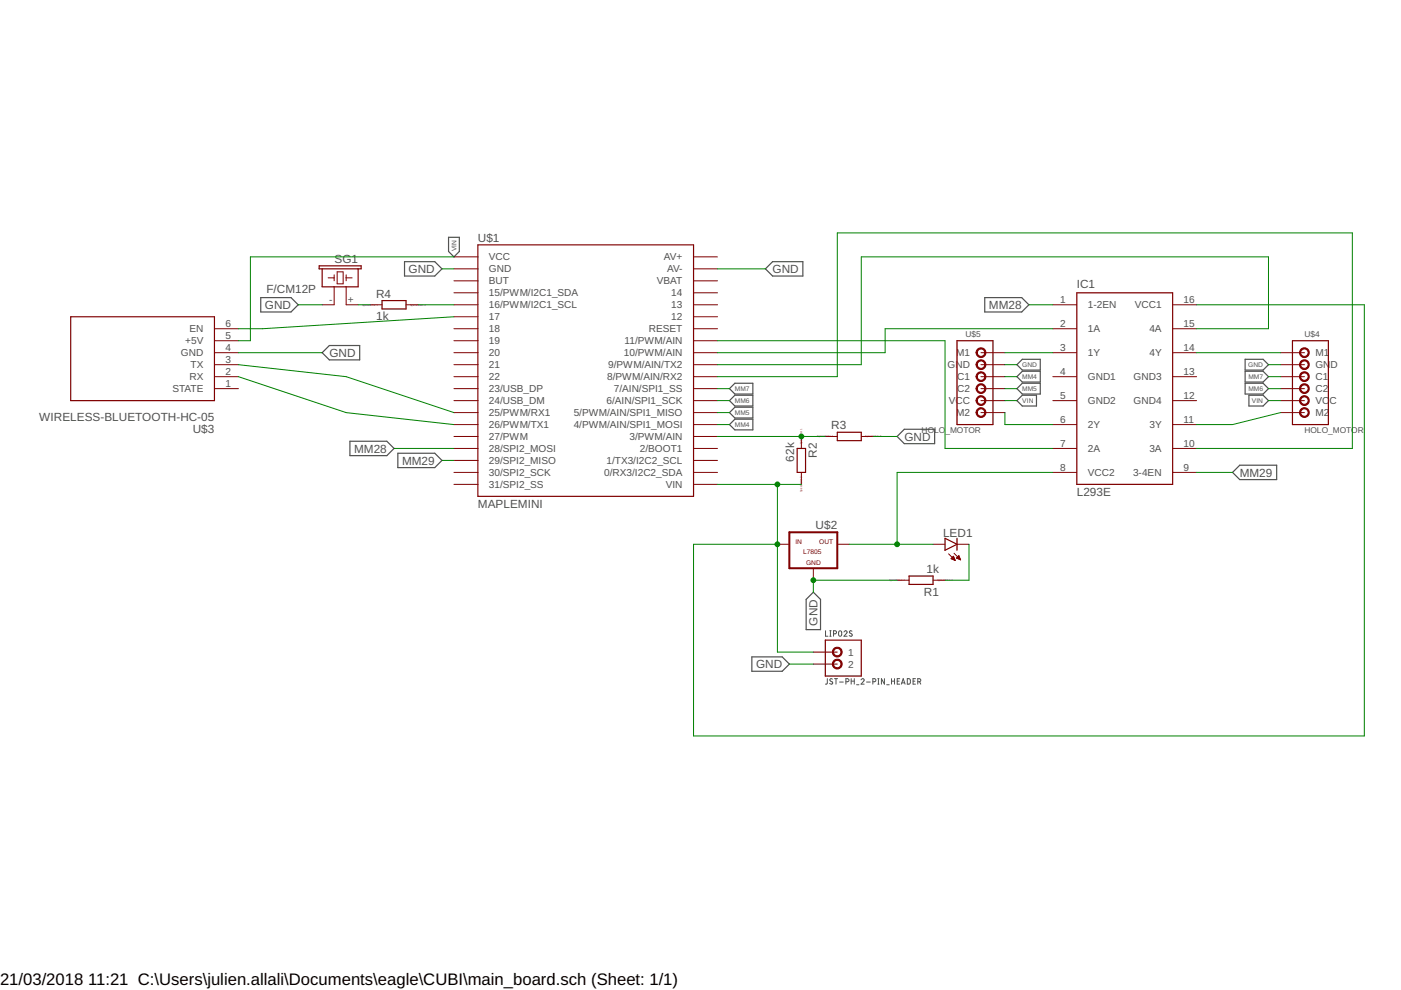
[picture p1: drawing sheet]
<svg xmlns="http://www.w3.org/2000/svg" width="297mm" height="210mm" viewBox="0 0 297 210" stroke-linecap="round" stroke-linejoin="round" font-family="sans-serif">
<defs><g id="words">
<g font-size="3.5">
<text x="0" y="208.9">21/03/2018</text>
<text x="18.7" y="208.9">11:21 C:\Users\julien.allali\Documents\eagle\CUBI\main_board.sch (Sheet: 1/1)</text>
</g>
<g font-size="2.5" fill="#505050">
<text x="101.3" y="51.3">U$1</text>
<text x="70.9" y="55.7">SG1</text>
<text x="86.6" y="57.9">GND</text>
<text x="163.8" y="57.9">GND</text>
<text x="56.2" y="65.5">GND</text>
<text x="56.5" y="62.1">F/CM12P</text>
<text x="79.7" y="63.1">R4</text>
<text x="209.7" y="65.5">MM28</text>
<text x="228.3" y="61.1">IC1</text>
<text x="79.7" y="67.9">1k</text>
<text x="69.8" y="75.7">GND</text>
<text x="8.3" y="89.3">WIRELESS-BLUETOOTH-HC-05</text>
<text x="40.9" y="91.8">U$3</text>
<text x="75.1" y="96">MM28</text>
<text x="176.2" y="91.1">R3</text>
<text x="191.7" y="93.4">GND</text>
<text x="85.2" y="98.5">MM29</text>
<text x="168.4" y="97.9" transform="rotate(-90 168.4 97.9)">62k</text>
<text x="173.2" y="97" transform="rotate(-90 173.2 97)">R2</text>
<text x="262.8" y="101.1">MM29</text>
<text x="101.3" y="107.8">MAPLEMINI</text>
<text x="228.3" y="105.2">L293E</text>
<text x="172.9" y="112.1">U$2</text>
<text x="199.9" y="113.9">LED1</text>
<text x="196.5" y="121.5">1k</text>
<text x="195.9" y="126.3">R1</text>
<text x="173.3" y="132.6" transform="rotate(-90 173.3 132.6)">GND</text>
<text x="160.3" y="141.7">GND</text>
</g>
<g font-size="2.1" fill="#505050">
<text x="103.7" y="55.2">VCC</text>
<text x="103.7" y="57.8">GND</text>
<text x="140.8" y="55.2">AV+</text>
<text x="141.4" y="57.8">AV-</text>
<text x="69.8" y="64.3">-</text>
<text x="73.7" y="64.3">+</text>
<text x="103.7" y="60.3">BUT</text>
<text x="103.7" y="62.8">15/PWM/I2C1_SDA</text>
<text x="103.7" y="65.4">16/PWM/I2C1_SCL</text>
<text x="139.3" y="60.3">VBAT</text>
<text x="142.3" y="62.8">14</text>
<text x="142.3" y="65.4">13</text>
<text x="224.8" y="64.3">1</text>
<text x="230.6" y="65.4">1-2EN</text>
<text x="240.6" y="65.4">VCC1</text>
<text x="251" y="64.3">16</text>
<text x="40.2" y="70.5">EN</text>
<text x="47.8" y="71.9">5</text>
<text x="47.8" y="69.3">6</text>
<text x="103.7" y="67.9">17</text>
<text x="103.7" y="70.5">18</text>
<text x="137.6" y="70.5">RESET</text>
<text x="142.3" y="67.9">12</text>
<text x="224.8" y="69.3">2</text>
<text x="230.6" y="70.5">1A</text>
<text x="243.7" y="70.5">4A</text>
<text x="251" y="69.3">15</text>
<text x="38.4" y="75.5">GND</text>
<text x="39.3" y="73">+5V</text>
<text x="47.8" y="77">3</text>
<text x="47.8" y="74.4">4</text>
<text x="103.7" y="73">19</text>
<text x="103.7" y="75.5">20</text>
<text x="132.3" y="75.5">10/PWM/AIN</text>
<text x="132.4" y="73">11/PWM/AIN</text>
<text x="202.7" y="75.5">M1</text>
<text x="224.8" y="74.4">3</text>
<text x="230.6" y="75.5">1Y</text>
<text x="243.7" y="75.5">4Y</text>
<text x="251" y="74.4">14</text>
<text x="278.9" y="75.5">M1</text>
<text x="36.5" y="83.2">STATE</text>
<text x="40.2" y="80.6">RX</text>
<text x="40.4" y="78.1">TX</text>
<text x="47.8" y="82">1</text>
<text x="47.8" y="79.5">2</text>
<text x="103.7" y="78.1">21</text>
<text x="103.7" y="80.6">22</text>
<text x="103.7" y="83.2">23/USB_DP</text>
<text x="128.7" y="80.6">8/PWM/AIN/RX2</text>
<text x="129" y="78.1">9/PWM/AIN/TX2</text>
<text x="130.1" y="83.2">7/AIN/SPI1_SS</text>
<text x="200.9" y="78.1">GND</text>
<text x="202.9" y="80.6">C1</text>
<text x="202.9" y="83.2">C2</text>
<text x="224.8" y="79.5">4</text>
<text x="230.6" y="80.6">GND1</text>
<text x="240.3" y="80.6">GND3</text>
<text x="251" y="79.5">13</text>
<text x="278.9" y="78.1">GN</text>
<text x="278.9" y="80.6">C1</text>
<text x="278.9" y="83.2">C2</text>
<text x="282.1" y="78.1">D</text>
<text x="103.7" y="85.7">24/USB_DM</text>
<text x="103.7" y="88.2">25/PWM/RX1</text>
<text x="121.6" y="88.2">5/PWM/AIN/SPI1_MISO</text>
<text x="128.6" y="85.7">6/AIN/SPI1_SCK</text>
<text x="201.1" y="85.7">VCC</text>
<text x="202.7" y="88.2">M2</text>
<text x="224.8" y="84.6">5</text>
<text x="224.8" y="89.7">6</text>
<text x="230.6" y="85.7">GND2</text>
<text x="240.3" y="85.7">GND4</text>
<text x="251" y="84.6">12</text>
<text x="251" y="89.7">11</text>
<text x="278.9" y="85.7">VC</text>
<text x="278.9" y="88.2">M2</text>
<text x="281.9" y="85.7">C</text>
<text x="103.7" y="90.8">26/PWM/TX1</text>
<text x="103.7" y="93.3">27/PWM</text>
<text x="103.7" y="95.9">28/SPI2_MOSI</text>
<text x="121.6" y="90.8">4/PWM/AIN/SPI1_MOSI</text>
<text x="133.5" y="93.3">3/PWM/AIN</text>
<text x="135.7" y="95.9">2/BOOT1</text>
<text x="224.8" y="94.7">7</text>
<text x="230.6" y="90.8">2Y</text>
<text x="230.6" y="95.9">2A</text>
<text x="243.7" y="95.9">3A</text>
<text x="243.7" y="90.8">3Y</text>
<text x="251" y="94.7">10</text>
<text x="103.7" y="98.4">29/SPI2_MISO</text>
<text x="103.7" y="100.9">30/SPI2_SCK</text>
<text x="128.1" y="100.9">0/RX3/I2C2_SDA</text>
<text x="128.6" y="98.4">1/TX3/I2C2_SCL</text>
<text x="224.8" y="99.8">8</text>
<text x="230.6" y="100.9">VCC2</text>
<text x="240.2" y="100.9">3-4EN</text>
<text x="251" y="99.8">9</text>
<text x="103.7" y="103.5">31/SPI2_SS</text>
<text x="141.1" y="103.5">VIN</text>
<text x="179.9" y="139">1</text>
<text x="179.9" y="141.6">2</text>
</g>
<g font-size="1.8" fill="#505050">
<text x="204.7" y="71.5">U$5</text>
<text x="276.6" y="71.5">U$4</text>
<text x="195.4" y="91.8">HOLO</text>
<text x="200.4" y="91.8">_MOTOR</text>
<text x="276.6" y="91.8">HOLO_MOTOR</text>
</g>
<g font-size="1.4" fill="#505050">
<text x="96.8" y="53.3" transform="rotate(-90 96.8 53.3)">VIN</text>
<text x="216.8" y="77.8">GND</text>
<text x="264.7" y="77.8">GND</text>
<text x="155.8" y="82.9">MM7</text>
<text x="216.8" y="80.4">MM4</text>
<text x="216.8" y="82.9">MM5</text>
<text x="264.7" y="80.4">MM7</text>
<text x="264.7" y="82.9">MM6</text>
<text x="155.8" y="88">MM5</text>
<text x="155.8" y="85.4">MM6</text>
<text x="216.8" y="85.4">VIN</text>
<text x="265.4" y="85.4">VIN</text>
<text x="155.8" y="90.5">MM4</text>
</g>
<g font-size="1.4" fill="#800000">
<text x="168.6" y="115.4">IN</text>
<text x="170.3" y="117.4">L7805</text>
<text x="170.9" y="119.7">GND</text>
<text x="173.7" y="115.4">OUT</text>
</g>
<g font-size=".6" fill="#800080">
<text x="76.8" y="64.8">SpiceOrder 1</text>
<text x="86.9" y="64.8">SpiceOrder 2</text>
<text x="170.1" y="94.2" transform="rotate(-90 170.1 94.2)">SpiceOrder 1</text>
<text x="173.3" y="92.7">SpiceOrder 1</text>
<text x="183.4" y="92.7">SpiceOrder 2</text>
<text x="170.1" y="104.4" transform="rotate(-90 170.1 104.4)">SpiceOrder 2</text>
<text x="188.5" y="123.2">SpiceOrder 2</text>
<text x="198.7" y="123.2">SpiceOrder 1</text>
</g>
</g></defs>
<g fill="none" stroke="#505050" stroke-width=".21">
<path d="M175 133.7v1.2h.5M175.9 134.9h.3M175.9 133.7h.3M176.1 133.7v1.2M176.7 134.4l.6-.1v-.4l-.6-.2v1.2M177.9 133.8h.3l.3 .3-.1 .6-.2 .2-.3-.1-.1-.2zM178.9 134a.32 .32 0 0 1 .5-.3 .32 .32 0 0 1 .1 .6l-.6 .6h.7M180.6 133.8h-.3l-.2 .2 .5 .4a.32 .32 0 0 1-.1 .5 .32 .32 0 0 1-.5-.2M175.4 143.9v1l-.4 .2M176.5 144l-.4-.1-.2 .2 .6 .6a.33 .33 0 0 1-.2 .4 .33 .33 0 0 1-.4-.2M176.9 143.9h.7M177.2 143.9v1.2"/>
<path d="M178 144.6h.8M179.3 144.5l.6-.1v-.4l-.6-.1v1.2M180.5 143.9v1.2M180.5 144.4h.6M181.1 143.9v1.2M181.6 145.2h.5M182.6 144.1a.32 .32 0 0 1 .4-.2 .32 .32 0 0 1 .1 .5l-.5 .7h.6M183.7 144.6h.8M185.1 144.5l.6-.1v-.4l-.6-.1v1.2M186.1 145.1h.3M186.1 143.9h.3M186.2 143.9v1.2"/>
<path d="M187.5 143.9v1.2l-.6-1.2v1.2M188 145.2h.5M189 144.4h.7M189 143.9v1.2M189.7 143.9v1.2M190.2 144.4h.4M190.8 143.9h-.6v1.2h.6M191.1 145.1l.4-1.2 .4 1.2M191.2 144.8h.6M192.4 143.9h.4l.2 .3v.5l-.2 .3-.4 .1zM193.6 144.4h.4M194.1 143.9h-.5v1.2h.5"/>
<path d="M194.6 144.5l.6-.1v-.4l-.6-.1v1.2M195 144.5l.2 .6"/>
</g>
<g fill="none" stroke="#505050" stroke-width=".25">
<path d="M85.8 55.5h6.4l1.5 1.5-1.5 1.5h-6.4zM95.1 50.3h2.3v3l-1.2 1.2-1.1-1.2zM162.3 57l1.5-1.5h6.4v3h-6.4zM55.3 63.1h6.4l1.5 1.5-1.5 1.5h-6.4zM68.3 74.8l1.5-1.5h6.5v3h-6.5zM208.8 63.1h7.8l1.5 1.5-1.5 1.5h-7.8zM216.7 76.2h3.9v2.3h-3.9l-1.1-1.2zM216.7 78.7h3.9v2.3h-3.9l-1.1-1.1zM264 76.2h3.8l1.1 1.1-1.1 1.2h-3.8zM264 78.7h3.8l1.1 1.2-1.1 1.1h-3.8zM74.2 93.6h7.8l1.5 1.5-1.5 1.5h-7.8zM84.3 96.1h7.9l1.5 1.5-1.5 1.5h-7.9z"/>
<path d="M155.8 88.9h3.8v2.2h-3.8l-1.1-1.1zM155.8 81.3h3.8v2.2h-3.8l-1.1-1.1zM155.8 83.8h3.8v2.3h-3.8l-1.1-1.2zM155.8 86.3h3.8v2.3h-3.8l-1.1-1.1zM190.2 92.5l1.5-1.5h6.5v3.1h-6.5zM216.7 81.3h3.9v2.2h-3.9l-1.1-1.1zM216.7 83.8h3.1v2.3h-3.1l-1.1-1.2zM264 81.3h3.8l1.1 1.1-1.1 1.1h-3.8zM264.8 83.8h3l1.1 1.1-1.1 1.2h-3zM261.3 100.2l1.5-1.6h7.9v3.1h-7.9zM159.4 139.3h6.4l1.6 1.5-1.6 1.5h-6.4zM172.4 125.6l1.6 1.5v6.4h-3.1v-6.4z"/>
</g>
<g fill="none" stroke="#800000" stroke-width=".21">
<path d="M69.6 58.9h1.2M70.8 58.3v1.2M71.5 57.6h1.2v2.6h-1.2zM73.4 58.9h1.3M73.4 58.3v1.2M96.2 54.5h5.1M96.2 57h5.1M96.2 59.5h5.1M147 54.5h5.1M147 57h5.1M147 59.5h5.1M45.5 69.7h5"/>
<path d="M45.5 72.2h5M45.5 74.8h5M45.5 77.3h5M45.5 79.9h5M70.8 60.8v3.8h-2.5M73.4 60.8v3.8h2.5M78.5 64.6h2.5M86.1 64.6h2.5M96.2 62.1h5.1M96.2 64.6h5.1M96.2 67.2h5.1M96.2 69.7h5.1"/>
<path d="M96.2 72.2h5.1M96.2 74.8h5.1M96.2 77.3h5.1M96.2 79.9h5.1M147 62.1h5.1M147 64.6h5.1M147 67.2h5.1M147 69.7h5.1M147 72.2h5.1M147 74.8h5.1M147 77.3h5.1M147 79.9h5.1"/>
<path d="M208 74.8h5.1M208 77.3h5.1M208 79.9h5.1M223.2 64.6h5.1M223.2 69.7h5.1M223.2 74.8h5.1M223.2 79.9h5.1M248.6 64.6h5.1M248.6 69.7h5.1M248.6 74.8h5.1M248.6 79.9h5.1M271.5 74.8h5.1"/>
<path d="M271.5 77.3h5.1M271.5 79.9h5.1M45.5 82.4h5M96.2 82.4h5.1M96.2 84.9h5.1M96.2 87.5h5.1M96.2 90h5.1M96.2 92.5h5.1M96.2 95.1h5.1M96.2 97.6h5.1M147 82.4h5.1M147 84.9h5.1"/>
<path d="M147 87.5h5.1M147 90h5.1M147 92.5h5.1M147 95.1h5.1M147 97.6h5.1M169.9 92.5v2.6M175 92.5h2.5M182.6 92.5h2.5M208 82.4h5.1M208 84.9h5.1M208 87.5h5.1M223.2 84.9h5.1"/>
<path d="M223.2 90h5.1M223.2 95.1h5.1M248.6 84.9h5.1M248.6 90h5.1M248.6 95.1h5.1M271.5 82.4h5.1M271.5 84.9h5.1M271.5 87.5h5.1M96.2 100.2h5.1M96.2 102.7h5.1M147 100.2h5.1M147 102.7h5.1"/>
<path d="M164.8 115.4h2.6M169.9 100.2v2.5M177.5 115.4h2.6M197.8 115.4h2.6M201.1 117.4l1.4 1.4M201.6 118.4l.5-.5 .4 .9zM201.7 118.4h.6M201.7 118.5h.7M201.8 118.3h.5M202 118.1h.2M202 118.6h.4M202.1 118h.1"/>
<path d="M202.3 117.3l1.4 1.4M202.3 118.7h.2M202.8 118.3l.5-.5 .4 .9zM202.9 118.3h.6M202.9 115.4h2.5M202.9 118.4h.6M203 118.1h.4M203.1 118h.3M203.2 118.5h.4M203.2 117.9h.1M203.5 118.6h.1M223.2 100.2h5.1"/>
<path d="M248.6 100.2h5.1M172.4 120.5v2.5M172.4 138.3h5.1M190.2 123h2.5M197.8 123h2.6M172.4 140.8h5.1"/>
</g>
<g fill="none" stroke="#800000" stroke-width=".25">
<path d="M67.7 56.4h8.9v.6h-8.9zM68.3 57v3.8h7.6v-3.8M101.3 51.9h45.7v53.3h-45.7zM15 67.2h30.5v17.7h-30.5zM81 63.7h5.1v1.8h-5.1zM202.9 72.2h7.6v17.8h-7.6zM228.3 62.1h20.3v40.6h-20.3zM274 72.2h7.6v17.8h-7.6zM169 95.1h1.8v5.1h-1.8zM177.5 91.7h5.1v1.7h-5.1zM200.4 114.1l2.5 1.3-2.5 1.3zM202.9 114.1v2.6"/>
<path d="M175 135.7h7.6v7.6h-7.6zM192.7 122.1h5.1v1.8h-5.1z"/>
</g>
<path d="M167.4 112.9h10.1v7.6h-10.1z" fill="none" stroke="#800000" stroke-width=".42"/>
<g fill="#800000" stroke="#800000" stroke-width=".21">
<path d="M176.9 137.4a1.04 1.04 0 0 1 1.6 .4 1.04 1.04 0 0 1-.8 1.5 1.04 1.04 0 0 1-1.2-1h.2a.79 .79 0 0 1 1.1-.8 .79 .79 0 0 1 .2 1.3 .79 .79 0 0 1-1.2-.3l-.1-.2h-.2z" fill-rule="evenodd"/>
<path d="M176.9 140a1.04 1.04 0 0 1 1.6 .4 1.04 1.04 0 0 1-.8 1.4 1.04 1.04 0 0 1-1.2-1h.2a.79 .79 0 0 1 1.1-.7 .79 .79 0 0 1 .2 1.3 .79 .79 0 0 1-1.2-.4l-.1-.2h-.2z" fill-rule="evenodd"/>
<path d="M275.9 74a1.04 1.04 0 0 1 1.6 .3 1.04 1.04 0 0 1-.7 1.5 1.04 1.04 0 0 1-1.3-1h.3a.8 .8 0 0 1 1.1-.8 .8 .8 0 0 1 .2 1.3 .8 .8 0 0 1-1.3-.3v-.2h-.3z" fill-rule="evenodd"/>
<path d="M275.9 76.5a1.04 1.04 0 0 1 1.6 .4 1.04 1.04 0 0 1-.7 1.4 1.04 1.04 0 0 1-1.3-1h.3a.8 .8 0 0 1 1.1-.7 .8 .8 0 0 1 .2 1.3 .8 .8 0 0 1-1.3-.3v-.3h-.3z" fill-rule="evenodd"/>
<path d="M275.9 79a1.04 1.04 0 0 1 1.6 .4 1.04 1.04 0 0 1-.7 1.5 1.04 1.04 0 0 1-1.3-1h.3a.8 .8 0 0 1 1.1-.8 .8 .8 0 0 1 .2 1.3 .8 .8 0 0 1-1.3-.3v-.2h-.3z" fill-rule="evenodd"/>
<path d="M275.9 81.6a1.04 1.04 0 0 1 1.6 .4 1.04 1.04 0 0 1-.7 1.4 1.04 1.04 0 0 1-1.3-1h.3a.8 .8 0 0 1 1.1-.8 .8 .8 0 0 1 .2 1.4 .8 .8 0 0 1-1.3-.4v-.2h-.3z" fill-rule="evenodd"/>
<path d="M275.9 84.1a1.04 1.04 0 0 1 1.6 .4 1.04 1.04 0 0 1-.7 1.5 1.04 1.04 0 0 1-1.3-1.1h.3a.8 .8 0 0 1 1.1-.7 .8 .8 0 0 1 .2 1.3 .8 .8 0 0 1-1.3-.3v-.3h-.3z" fill-rule="evenodd"/>
<path d="M275.9 86.7a1.04 1.04 0 0 1 1.6 .3 1.04 1.04 0 0 1-.7 1.5 1.04 1.04 0 0 1-1.3-1h.3a.8 .8 0 0 1 1.1-.8 .8 .8 0 0 1 .2 1.3 .8 .8 0 0 1-1.3-.3v-.2h-.3z" fill-rule="evenodd"/>
<path d="M207.3 74a1.04 1.04 0 0 1 1.6 .3 1.04 1.04 0 0 1-.7 1.5 1.04 1.04 0 0 1-1.3-1h.3a.79 .79 0 0 1 1.1-.8 .79 .79 0 0 1 .2 1.3 .79 .79 0 0 1-1.3-.3v-.2h-.3z" fill-rule="evenodd"/>
<path d="M207.3 76.5a1.04 1.04 0 0 1 1.6 .4 1.04 1.04 0 0 1-.7 1.4 1.04 1.04 0 0 1-1.3-1h.3a.79 .79 0 0 1 1.1-.7 .79 .79 0 0 1 .2 1.3 .79 .79 0 0 1-1.3-.3v-.3h-.3z" fill-rule="evenodd"/>
<path d="M207.3 79a1.04 1.04 0 0 1 1.6 .4 1.04 1.04 0 0 1-.7 1.5 1.04 1.04 0 0 1-1.3-1h.3a.79 .79 0 0 1 1.1-.8 .79 .79 0 0 1 .2 1.3 .79 .79 0 0 1-1.3-.3v-.2h-.3z" fill-rule="evenodd"/>
<path d="M207.3 81.6a1.04 1.04 0 0 1 1.6 .4 1.04 1.04 0 0 1-.7 1.4 1.04 1.04 0 0 1-1.3-1h.3a.79 .79 0 0 1 1.1-.7 .79 .79 0 0 1 .2 1.3 .79 .79 0 0 1-1.3-.4v-.2h-.3z" fill-rule="evenodd"/>
<path d="M207.3 84.1a1.04 1.04 0 0 1 1.6 .4 1.04 1.04 0 0 1-.7 1.5 1.04 1.04 0 0 1-1.3-1.1h.3a.79 .79 0 0 1 1.1-.7 .79 .79 0 0 1 .2 1.3 .79 .79 0 0 1-1.3-.3v-.3h-.3z" fill-rule="evenodd"/>
<path d="M207.3 86.7a1.04 1.04 0 0 1 1.6 .3 1.04 1.04 0 0 1-.7 1.5 1.04 1.04 0 0 1-1.3-1h.3a.79 .79 0 0 1 1.1-.8 .79 .79 0 0 1 .2 1.3 .79 .79 0 0 1-1.3-.3v-.2h-.3z" fill-rule="evenodd"/>
</g>
<g fill="none" stroke="#008000" stroke-width=".21">
<path d="M93.7 57h2.5M96.2 54.5h-43.1v17.7h-2.6M152.1 57h10.2M50.5 79.9l22.9 7.6 22.8 2.5M50.5 77.3l22.9 2.6 22.8 7.6M50.5 74.8h17.8M63.2 64.6h5.1M75.9 64.6h2.6M88.6 64.6h7.6M96.2 67.2l-40.6 2.5h-5.1M152.1 72.2h48.3v22.9h22.8M152.1 79.9h25.4v-30.5h109.2v45.7h-33"/>
<path d="M213.1 74.8h10.1M213.1 77.3h2.5M213.1 79.9h2.5M218.1 64.6h5.1M223.2 69.7h-35.5v5.1h-35.6M253.7 64.6h35.6v91.4h-142.3v-40.6h17.8M253.7 69.7h15.2v-15.2h-86.3v22.8h-30.5M253.7 74.8h17.8M268.9 77.3h2.6M268.9 79.9h2.6M83.5 95.1h12.7M93.7 97.6h2.5"/>
<path d="M152.1 92.5h22.9M152.1 90h2.6M152.1 82.4h2.6M152.1 87.5h2.6M152.1 84.9h2.6M185.1 92.5h5.1M213.1 87.5v2.5h10.1M213.1 82.4h2.5M213.1 84.9h2.5M268.9 82.4h2.6M268.9 84.9h2.6M271.5 87.5l-10.2 2.5h-7.6"/>
<path d="M152.1 102.7h17.8M164.8 102.7v35.6h7.6M180.1 115.4h17.7M205.4 115.4v7.6h-5M223.2 100.2h-33v15.2M253.7 100.2h7.6M190.2 123h-17.8v2.6M167.4 140.8h5"/>
</g>
<g fill="#008000" stroke="#008000" stroke-width=".21">
<circle cx="190.2" cy="115.4" r=".51"/>
<circle cx="172.4" cy="123" r=".51"/>
<circle cx="164.8" cy="102.7" r=".51"/>
<circle cx="164.8" cy="115.4" r=".51"/>
<circle cx="169.9" cy="92.5" r=".51"/>
</g>
<use href="#words"/>
</svg>
